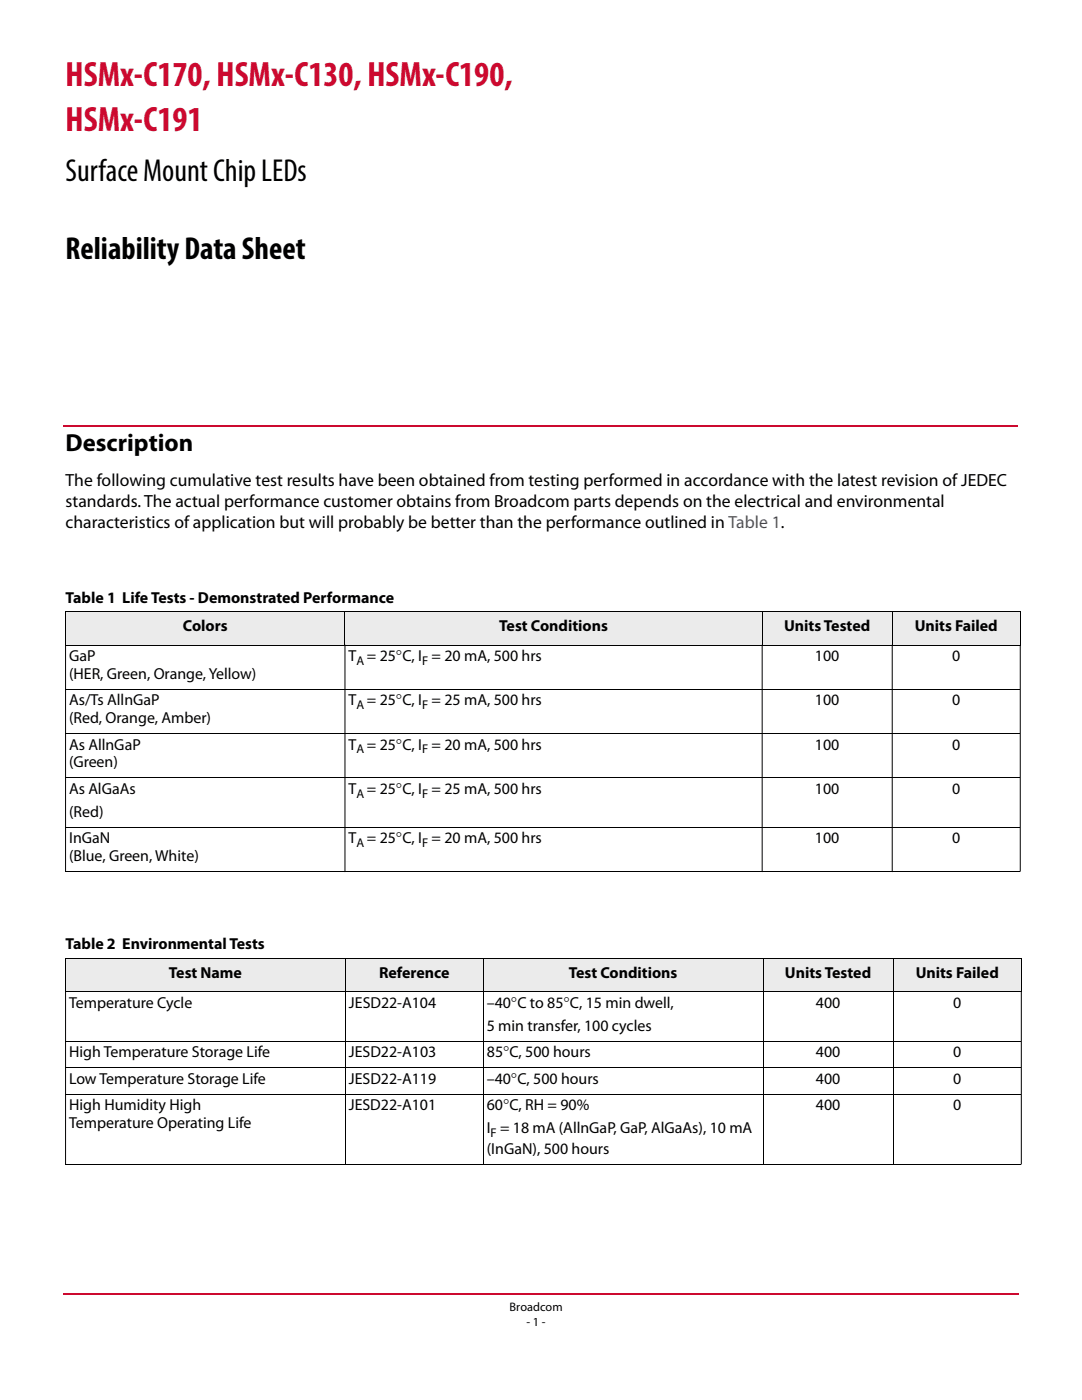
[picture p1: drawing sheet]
<svg xmlns="http://www.w3.org/2000/svg" width="216mm" height="279mm" viewBox="0 0 216 279" stroke-linecap="round" stroke-linejoin="round" font-family="sans-serif">
<defs><g id="words">
<g font-size="7" fill="#cc092f">
<text x="13.1" y="17.3">HSMx-C170, HSMx-C130, HSMx-C190,</text>
<text x="13.1" y="26.1">HSMx-C191</text>
</g>
<g font-size="6.3">
<text x="13.1" y="36.2">Surface Mount Chip LEDs</text>
<text x="13.1" y="51.7">Reliability Data Sheet</text>
</g>
<text font-size="4.9" x="13.1" y="90.1">Description</text>
<g font-size="3.5">
<text x="13.1" y="96.9">The following cumulative test results have been obtained from testing performed in accordance with the latest revision of JEDEC</text>
<text x="13.1" y="101.1">standards. The actual performance customer obtains from Broadcom parts depends on the electrical and environmental</text>
<text x="13.1" y="105.4">characteristics of application but will probably be better than the performance outlined in Table 1.</text>
</g>
<g font-size="3.2">
<text x="13.1" y="120.3">Table 1 Life Tests - Demonstrated Performance</text>
<text x="36.5" y="125.9">Colors</text>
<text x="99.6" y="125.9">Test Conditions</text>
<text x="156.5" y="125.9">Units Tested</text>
<text x="182.5" y="125.9">Units Failed</text>
<text x="13.8" y="131.9">GaP</text>
<text x="69.6" y="131.9">T = 25°C, I = 20 mA, 500 hrs</text>
<text x="162.6" y="131.9">100</text>
<text x="190" y="131.9">0</text>
<text x="13.8" y="135.5">(HER, Green, Orange, Yellow)</text>
<text x="13.8" y="140.8">As/Ts AllnGaP</text>
<text x="69.6" y="140.8">T = 25°C, I = 25 mA, 500 hrs</text>
<text x="162.6" y="140.8">100</text>
<text x="190" y="140.8">0</text>
<text x="13.8" y="144.3">(Red, Orange, Amber)</text>
<text x="13.8" y="149.6">As AllnGaP</text>
<text x="69.6" y="149.6">T = 25°C, I = 20 mA, 500 hrs</text>
<text x="162.6" y="149.6">100</text>
<text x="190" y="149.6">0</text>
<text x="13.8" y="153.1">(Green)</text>
<text x="13.8" y="158.4">As AlGaAs</text>
<text x="69.6" y="158.4">T = 25°C, I = 25 mA, 500 hrs</text>
<text x="162.6" y="158.4">100</text>
<text x="190" y="158.4">0</text>
<text x="13.8" y="163">(Red)</text>
<text x="13.8" y="168.3">InGaN</text>
<text x="13.8" y="171.8">(Blue, Green, White)</text>
<text x="69.6" y="168.3">T = 25°C, I = 20 mA, 500 hrs</text>
<text x="162.6" y="168.3">100</text>
<text x="190" y="168.3">0</text>
<text x="13.1" y="189.4">Table 2 Environmental Tests</text>
<text x="33.7" y="195.1">Test Name</text>
<text x="75.6" y="195.1">Reference</text>
<text x="113.5" y="195.1">Test Conditions</text>
<text x="156.6" y="195.1">Units Tested</text>
<text x="182.7" y="195.1">Units Failed</text>
<text x="13.8" y="201.1">Temperature Cycle</text>
<text x="69.6" y="201.1">JESD22-A104</text>
<text x="97.1" y="201.1">–40°C to 85°C, 15 min dwell,</text>
<text x="162.8" y="201.1">400</text>
<text x="190.2" y="201.1">0</text>
<text x="97.1" y="205.7">5 min transfer, 100 cycles</text>
<text x="13.8" y="211">High Temperature Storage Life</text>
<text x="69.6" y="211">JESD22-A103</text>
<text x="97.1" y="211">85°C, 500 hours</text>
<text x="162.8" y="211">400</text>
<text x="190.2" y="211">0</text>
<text x="13.8" y="216.3">Low Temperature Storage Life</text>
<text x="13.8" y="221.6">High Humidity High</text>
<text x="69.6" y="221.6">JESD22-A101</text>
<text x="69.6" y="216.3">JESD22-A119</text>
<text x="97.1" y="221.6">60°C, RH = 90%</text>
<text x="97.1" y="216.3">–40°C, 500 hours</text>
<text x="162.8" y="221.6">400</text>
<text x="162.8" y="216.3">400</text>
<text x="190.2" y="221.6">0</text>
<text x="190.2" y="216.3">0</text>
<text x="13.8" y="225.1">Temperature Operating Life</text>
<text x="97.1" y="226.1">I = 18 mA (AllnGaP, GaP, AlGaAs), 10 mA</text>
<text x="97.1" y="230.3">(InGaN), 500 hours</text>
</g>
<g font-size="2.5">
<text x="71.1" y="132.7">A</text>
<text x="84.2" y="132.7">F</text>
<text x="71.1" y="141.6">A</text>
<text x="84.2" y="141.6">F</text>
<text x="71.1" y="150.4">A</text>
<text x="84.2" y="150.4">F</text>
<text x="71.1" y="159.2">A</text>
<text x="84.2" y="159.2">F</text>
<text x="71.1" y="169.1">A</text>
<text x="84.2" y="169.1">F</text>
<text x="97.9" y="226.9">F</text>
<text x="101.7" y="261.7">Broadcom</text>
<text x="105.1" y="264.5">- 1 -</text>
</g>
</g></defs>
<path d="M12.7 84.9h.1v.4h-.1z" fill="#cc092f"/>
<path d="M12.8 85.1h190.3" fill="none" stroke="#cc092f" stroke-width=".36"/>
<path d="M12.5 258.1h.2v.3h-.2z" fill="#cc092f"/>
<path d="M12.7 258.2h190.7" fill="none" stroke="#cc092f" stroke-width=".36"/>
<path d="M124 12.5h78.9v10.8h-78.9z" fill="#fff"/>
<g fill="#ebebeb">
<path d="M13.1 122.1h55.7v6.7h-55.7z"/>
<path d="M68.8 122.1h83.3v6.7h-83.3z"/>
<path d="M152.1 122.1h25.9v6.7h-25.9z"/>
<path d="M178 122.1h25.6v6.7h-25.6z"/>
<path d="M13.1 191.2h55.8v6.7h-55.8z"/>
<path d="M68.9 191.2h27.5v6.7h-27.5z"/>
<path d="M96.4 191.2h55.9v6.7h-55.9z"/>
<path d="M152.3 191.2h25.9v6.7h-25.9z"/>
<path d="M178.2 191.2h25.6v6.7h-25.6z"/>
</g>
<g fill="none" stroke="#000" stroke-width=".2">
<path d="M13 122.1h190.7M13 128.8h190.7M13.1 122.2v6.5M13.1 128.8v45.1M13.1 137.6h190.5M68.8 122v52M152.1 122v52M178 122v52M203.6 128.8v45.1M203.6 122.2v6.5M13.1 146.4h190.5M13.1 155.2h190.5"/>
<path d="M13.1 165.1h190.5M13.1 173.9h190.5M13 191.2h190.9M13 197.9h190.9M13.1 191.3v6.6M13.1 198v34.3M68.9 191.1v41.3M96.4 191.1v41.3M152.3 191.1v41.3M178.2 191.1v41.3M203.8 191.3v6.6M203.8 198v34.3"/>
<path d="M13.1 207.8h190.7M13.1 213.1h190.7M13.1 218.4h190.7M13.1 232.4h190.7"/>
</g>
<use href="#words"/>
</svg>
